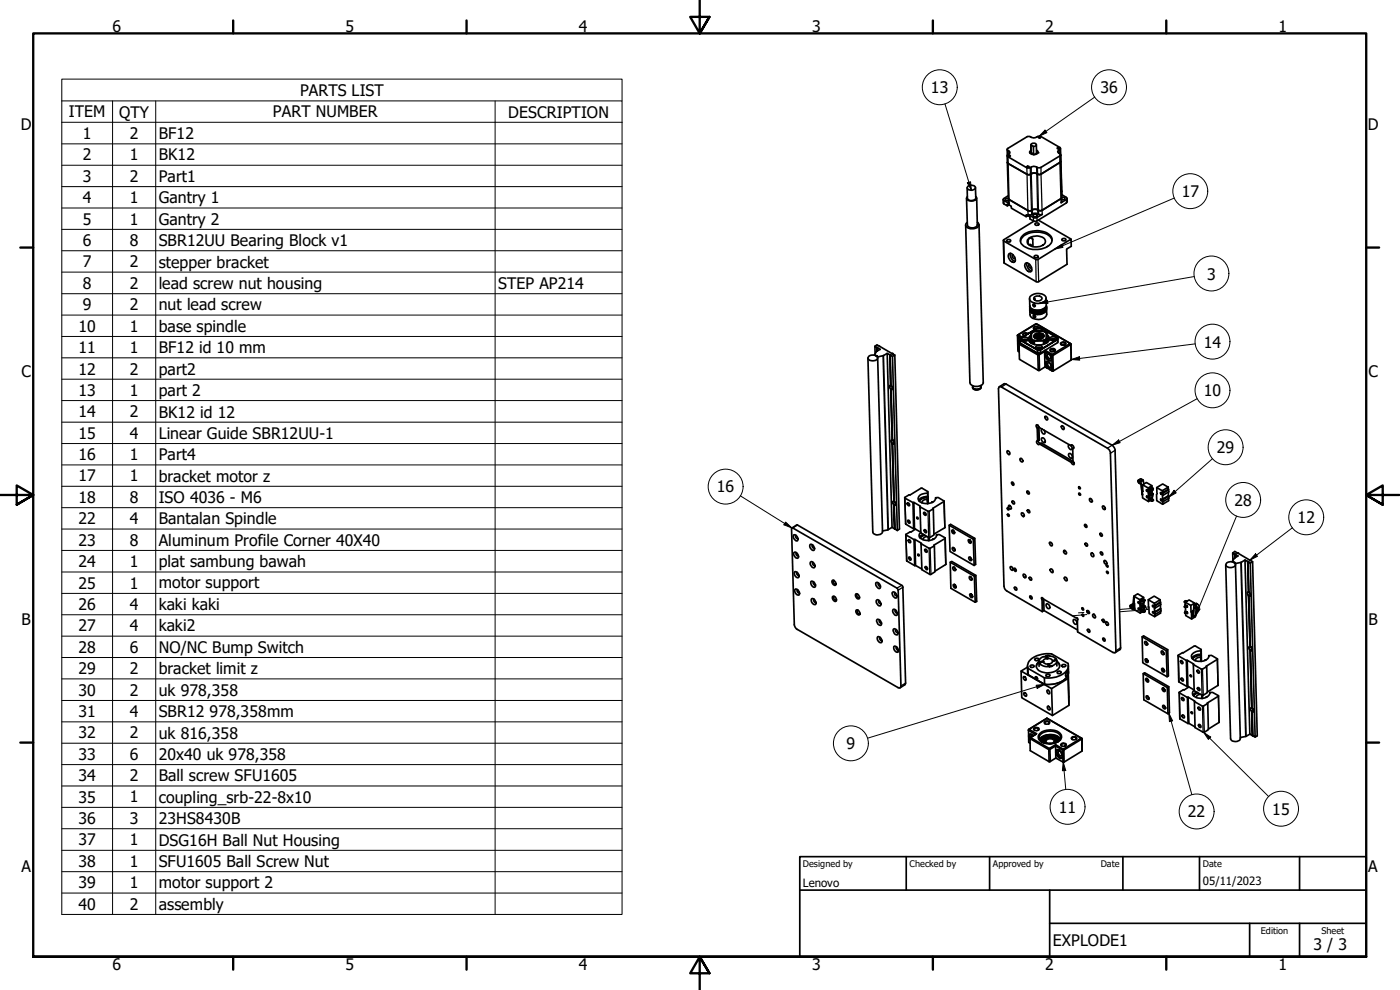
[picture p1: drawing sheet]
<svg xmlns="http://www.w3.org/2000/svg" width="420mm" height="297mm" viewBox="0 0 420 297" stroke-linecap="round" stroke-linejoin="round" font-family="sans-serif">
<defs><g id="words">
<g font-size="4.8">
<text x="33.7" y="9.6">6</text>
<text x="103.7" y="9.6">5</text>
<text x="173.7" y="9.6">4</text>
<text x="243.7" y="9.6">3</text>
<text x="313.7" y="9.6">2</text>
<text x="383.7" y="9.6">1</text>
<text x="90" y="28.8">PARTS LIST</text>
<text x="279.4" y="27.9">13</text>
<text x="330.3" y="27.9">36</text>
<text x="20.7" y="35.2">ITEM</text>
<text x="35.8" y="35.3">QTY</text>
<text x="81.9" y="35.2">PART NUMBER</text>
<text x="152.5" y="35.3">DESCRIPTION</text>
<text x="6.2" y="38.9">D</text>
<text x="24.9" y="41.7">1</text>
<text x="38.9" y="41.7">2</text>
<text x="47.6" y="41.7">BF12</text>
<text x="410.5" y="38.9">D</text>
<text x="24.9" y="48.1">2</text>
<text x="38.9" y="48.1">1</text>
<text x="47.6" y="48.1">BK12</text>
<text x="24.9" y="54.5">3</text>
<text x="38.9" y="54.5">2</text>
<text x="47.6" y="54.5">Part1</text>
<text x="354.6" y="59.1">17</text>
<text x="24.9" y="60.9">4</text>
<text x="38.9" y="60.9">1</text>
<text x="47.6" y="60.9">Gantry 1</text>
<text x="24.9" y="67.4">5</text>
<text x="38.9" y="67.4">1</text>
<text x="47.6" y="67.4">Gantry 2</text>
<text x="24.9" y="73.8">6</text>
<text x="38.9" y="73.8">8</text>
<text x="47.6" y="73.9">SBR12UU Bearing Block v1</text>
<text x="24.9" y="80.2">7</text>
<text x="38.9" y="80.2">2</text>
<text x="47.6" y="80.3">stepper bracket</text>
<text x="362.3" y="83.9">3</text>
<text x="24.9" y="86.7">8</text>
<text x="38.9" y="86.7">2</text>
<text x="47.6" y="86.7">lead screw nut housing</text>
<text x="149.5" y="86.7">STEP AP214</text>
<text x="24.9" y="93.1">9</text>
<text x="38.9" y="93.1">2</text>
<text x="47.6" y="93.1">nut lead screw</text>
<text x="23.6" y="99.5">10</text>
<text x="38.9" y="99.5">1</text>
<text x="47.6" y="99.6">base spindle</text>
<text x="23.6" y="105.9">11</text>
<text x="38.9" y="105.9">1</text>
<text x="47.6" y="106">BF12 id 10 mm</text>
<text x="361.3" y="104.3">14</text>
<text x="6.4" y="113.1">C</text>
<text x="23.6" y="112.4">12</text>
<text x="38.9" y="112.4">2</text>
<text x="47.6" y="112.4">part2</text>
<text x="410.7" y="113.1">C</text>
<text x="23.6" y="118.8">13</text>
<text x="38.9" y="118.7">1</text>
<text x="47.6" y="118.8">part 2</text>
<text x="361.3" y="118.9">10</text>
<text x="23.6" y="125.2">14</text>
<text x="38.9" y="125.2">2</text>
<text x="47.6" y="125.3">BK12 id 12</text>
<text x="23.6" y="131.6">15</text>
<text x="38.9" y="131.6">4</text>
<text x="47.6" y="131.7">Linear Guide SBR12UU-1</text>
<text x="365.2" y="135.9">29</text>
<text x="23.6" y="138">16</text>
<text x="38.9" y="138">1</text>
<text x="47.6" y="138">Part4</text>
<text x="23.6" y="144.4">17</text>
<text x="38.9" y="144.4">1</text>
<text x="47.6" y="144.5">bracket motor z</text>
<text x="215.1" y="147.8">16</text>
<text x="23.6" y="150.9">18</text>
<text x="38.9" y="150.9">8</text>
<text x="47.6" y="150.9">ISO 4036 - M6</text>
<text x="370.5" y="151.8">28</text>
<text x="23.6" y="157.3">22</text>
<text x="38.9" y="157.3">4</text>
<text x="47.6" y="157.3">Bantalan Spindle</text>
<text x="389.4" y="157">12</text>
<text x="23.6" y="163.8">23</text>
<text x="38.9" y="163.8">8</text>
<text x="47.6" y="163.8">Aluminum Profile Corner 40X40</text>
<text x="23.6" y="170.2">24</text>
<text x="38.9" y="170.2">1</text>
<text x="47.6" y="170.2">plat sambung bawah</text>
<text x="23.6" y="176.6">25</text>
<text x="38.9" y="176.6">1</text>
<text x="47.6" y="176.5">motor support</text>
<text x="23.6" y="183">26</text>
<text x="38.9" y="183">4</text>
<text x="47.6" y="183.1">kaki kaki</text>
<text x="6.4" y="187.4">B</text>
<text x="23.6" y="189.5">27</text>
<text x="38.9" y="189.4">4</text>
<text x="47.6" y="189.5">kaki2</text>
<text x="410.7" y="187.4">B</text>
<text x="23.6" y="195.9">28</text>
<text x="38.9" y="195.9">6</text>
<text x="47.6" y="195.9">NO/NC Bump Switch</text>
<text x="23.6" y="202.3">29</text>
<text x="38.9" y="202.3">2</text>
<text x="47.6" y="202.4">bracket limit z</text>
<text x="23.6" y="208.7">30</text>
<text x="38.9" y="208.7">2</text>
<text x="47.6" y="208.8">uk 978,358</text>
<text x="23.6" y="215.1">31</text>
<text x="38.9" y="215.1">4</text>
<text x="47.6" y="215.1">SBR12</text>
<text x="62.9" y="215.1">978,358mm</text>
<text x="23.6" y="221.5">32</text>
<text x="38.9" y="221.5">2</text>
<text x="47.6" y="221.6">uk 816,358</text>
<text x="38.9" y="228">6</text>
<text x="254.1" y="224.8">9</text>
<text x="23.6" y="228">33</text>
<text x="47.6" y="228">20x40 uk 978,358</text>
<text x="23.6" y="234.4">34</text>
<text x="38.9" y="234.4">2</text>
<text x="47.6" y="234.4">Ball screw SFU1605</text>
<text x="23.6" y="240.8">35</text>
<text x="38.9" y="240.8">1</text>
<text x="47.6" y="240.8">coupling_srb-22-8x10</text>
<text x="317.8" y="243.8">11</text>
<text x="356.5" y="245.2">22</text>
<text x="381.8" y="244.5">15</text>
<text x="23.6" y="247.3">36</text>
<text x="38.9" y="247.3">3</text>
<text x="47.6" y="247.3">23HS8430B</text>
<text x="23.6" y="253.7">37</text>
<text x="38.9" y="253.7">1</text>
<text x="47.6" y="253.7">DSG16H Ball Nut Housing</text>
<text x="6.4" y="261.7">A</text>
<text x="23.6" y="260.1">38</text>
<text x="38.9" y="260.1">1</text>
<text x="47.6" y="260.1">SFU1605 Ball Screw Nut</text>
<text x="410.7" y="261.7">A</text>
<text x="23.6" y="266.5">39</text>
<text x="38.9" y="266.5">1</text>
<text x="47.6" y="266.5">motor support 2</text>
<text x="23.6" y="273">40</text>
<text x="38.9" y="273">2</text>
<text x="47.6" y="273">assembly</text>
<text x="316" y="283.8">EXPLODE1</text>
<text x="394.2" y="285">3 / 3</text>
<text x="33.7" y="290.9">6</text>
<text x="103.7" y="290.9">5</text>
<text x="173.7" y="290.9">4</text>
<text x="243.7" y="290.9">3</text>
<text x="313.7" y="290.9">2</text>
<text x="383.7" y="290.9">1</text>
</g>
<g font-size="3.4">
<text x="241" y="266">Lenovo</text>
<text x="361" y="265.5">05/11/2023</text>
</g>
<g font-size="2.7">
<text x="241" y="260.1">Designed by</text>
<text x="273" y="260.1">Checked by</text>
<text x="298" y="260.1">Approved by</text>
<text x="330.3" y="260">Date</text>
<text x="361" y="260">Date</text>
<text x="378.4" y="280.1">Edition</text>
<text x="396.6" y="280.1">Sheet</text>
</g>
</g></defs>
<!-- layer: Tweak Trail (ISO) -->
<path d="M325.3 183.8l-1.6 .1M326.2 184.4l-4.4 .4M340.7 182.5l-4.7 .4M341.6 183.1l-5.6 .5M343.4 182.2l1.2 .7-1.4 .1M344.9 182.1l-1.5 .1" fill="none" stroke="#000" stroke-width=".3"/>
<!-- layer: Visible (ISO) -->
<g fill="none" stroke="#000" stroke-width=".51">
<path d="M290.5 55.9a1.34 1.34 0 0 1 2.2 .6 1.45 1.45 0 0 1-2.4-.3zM292.7 56.3l.2 3.1a1.47 1.47 0 0 1-2.6 .1v-3.1M292.8 58.9l.3 .4a1.57 1.57 0 0 1-2.4 .9l-.6-.8 .2-.4M293.1 59.4l.2 8a1.66 1.66 0 0 1-1.5 1 1.66 1.66 0 0 1-1.5-.9l-.2-8M302.3 46.7v2.1M302.3 44.8v1.8M302.3 44.6l5.9-3.5a1.9 1.9 0 0 1 1.8 .2h.6a1.85 1.85 0 0 1 1.8-.4l5.9 3.6-.9 1 .8 .8-.1 .5-5.7 3.4a1.86 1.86 0 0 1-1.8-.2h-.6a2 2 0 0 1-1.8 .3l-5.7-3.3-.2-.5a.73 .73 0 0 0 .8-.7 .73 .73 0 0 0-.8-.7zM302.3 48.8l.3 10.8M302.6 58.7l-1.5 1.2 1.8 1.2-.3-.3v-1.2M302.6 59.5h-.7l-.2 .3 .2 .4h.7M308.3 49.9l.6 .1a.29 .29 0 0 1-.4 .2 .29 .29 0 0 1-.2-.3zM309.4 43.5a.95 .95 0 0 1 1.6-.1l-.4 .5h-.5"/>
<path d="M309.4 43.5l.7 .4 .1 2.4M309.4 43.5v2.4l.8 .4M309.4 45.1a.68 .68 0 0 0-.3 .8 .68 .68 0 0 0 .8 .4 1.01 1.01 0 0 0 1.1 0 1.01 1.01 0 0 0 .5-.9l-.4-.3M309.4 45.3l-.3 .6M311 43.4l.1 2.4-.2 .4-.7 .1M311.1 45.3l.4 .5M317.3 44.4l.6-.1v.2l-.3 .2zM318.3 44.6l.3 12.8M318.3 46.5l.3 12.8M318.3 48.4l-5.9 3.8-.6 .2a2.48 2.48 0 0 0-2.9 0l-.7-.1-5.9-3.5M318.3 46.5v.2M318.6 57.4v.2"/>
<path d="M318.6 59.3l-5.9 3.8-.9 .1a2.23 2.23 0 0 0-2.6 .1l-.7-.1-5.9-3.6M318.6 57.4v1.4M318.6 58.4l1.4 .8 .2 .4-1.7 1.2 .1-.2v-1.3M318.6 59.2h.7l.3 .3-.3 .4h-.7M320.2 59.5l.1 1-.3 .4-9.2 5.5-1.7-.7v-.6l-1.1-.7v.6l-4.5-2.5v-.7l-1.2-.6v.6l-1-.6-.2-.2v-1.1M293.3 66.7a.94 .94 0 0 1 .5 1 .94 .94 0 0 1-.9 .7 2.14 2.14 0 0 1-3.1-1l.5-.7M293.8 67.4l1.3 47.3a2.3 2.3 0 0 1-3.3 1l-.5-.4-.2-.5-1.3-47.3M302.1 72.1a.61 .61 0 0 1 .7-.3 .61 .61 0 0 1 .5 .6 .63 .63 0 0 1-.7 .2 .63 .63 0 0 1-.5-.5zM302.8 76.1a1.72 1.72 0 0 1 1.9 2.2 1 1 0 0 1-1 .3 1 1 0 0 1-.7-.8l-.4-1zM302.8 61.5l-.5 .3M303.2 76a2.11 2.11 0 0 0 1.5 2.4M304 76.5a.56 .56 0 0 0-.1 .7 .56 .56 0 0 0 .7 .3"/>
<path d="M306.8 70.8a6.4 6.4 0 0 1 8.7 .2 2.07 2.07 0 0 1-1.2 3 6.4 6.4 0 0 1-7.8-.9l-.2-1.2zM307.8 79a1.72 1.72 0 0 1 1.8 2.2 1 1 0 0 1-1 .3 1 1 0 0 1-.7-.8l-.4-1zM308.2 78.9a2.11 2.11 0 0 0 1.4 2.4M308.5 64.8l-.5 .2M308.5 73.2a1.41 1.41 0 0 1 .9-1.9l.4 .1 .1 .4 .1 2.2M308.5 64.4a1.93 1.93 0 0 0 1.9-.4l1.7 .4 .7-.1-2 1.1h-.5zM308.9 73.5l.5-.1 .4 .5M308.9 71.4a3.8 3.8 0 0 1 4.7 .4l.1 .3a1.84 1.84 0 0 1-2.1 1.9 2.71 2.71 0 0 1-3.3-1.4l.1-.6zM309 79.4a.56 .56 0 0 0-.2 .7 .56 .56 0 0 0 .8 .2M310.1 64.4a.66 .66 0 0 1 .7-.1 .66 .66 0 0 1 .5 .5 .76 .76 0 0 1-1.3-.2zM310.3 66.3l-9.1 5.6v.3l9.6 5.6 .5 .1 10.1-6.2 .1 2.2-1.4 .8 .1 4.6-8.5 5.2h-.7l-9.7-5.6-.2-6.8M310.4 76.9a.61 .61 0 0 1 .7-.3 .61 .61 0 0 1 .4 .5 .63 .63 0 0 1-.6 .3 .63 .63 0 0 1-.5-.5z"/>
<path d="M310.6 67.1a.65 .65 0 0 1 .7-.2 .65 .65 0 0 1 .5 .5 .61 .61 0 0 1-.7 .3 .61 .61 0 0 1-.5-.6zM311.6 66l9.8 5.7M315.7 72.1a4 4 0 0 0-4.4-2.5 4.7 4.7 0 0 0-5 2.8M318.7 71.7a.63 .63 0 0 1 .7-.2 .63 .63 0 0 1 .4 .6 .63 .63 0 0 1-.6 .2 .63 .63 0 0 1-.5-.6zM309 89.6l.1 2.1a2.28 2.28 0 0 0 2.9 1.3l1.2-.4 .7-.6M309.1 92.3a1.92 1.92 0 0 0 2.5 2 2.35 2.35 0 0 0 2.5-1.7M309.1 92.6a2.81 2.81 0 0 0 4.1 .9l.6-.5 .3-.7v.3M309.2 88.9a3.4 3.4 0 0 1 4.7 .2 1.58 1.58 0 0 1-1.7 1.9 2.9 2.9 0 0 1-3.2-1.3zM309.6 100l-.2 1.8v-1.7M309.6 100l-.2 .1M310 99.7l-.6 .4M310.3 89.8l.3-.2v.5"/>
<path d="M310.3 89.3a1.54 1.54 0 0 1 2.4 .2 1.36 1.36 0 0 1-1.2 .8 1.36 1.36 0 0 1-1.2-.8zM311 98.8a1.06 1.06 0 0 1 1.8 .5l-1.1-.1-.7 .3-.2-.4zM311.5 98.3l-5.3 3.3 5.3-3.3h.7M311.5 99.4h.6M311.6 98.3a.71 .71 0 0 0-.7-.2 .71 .71 0 0 0-.6 .6l.2 .1M311.8 98.3a.9 .9 0 0 0-.9-.4 .9 .9 0 0 0-.8 .6l.5 .4 .4-.2M312.2 98.3l5.2 3M312.2 98.3l5.2 3.1M313.5 99.6l.6 .4M313.9 89.5l.1 2.3a2.34 2.34 0 0 1-2.9 1.7 1.69 1.69 0 0 1-2-1.6 2.82 2.82 0 0 0 4.1 .8l.7-.7M314 99.9l-.9-.5-2.6 .1-.9 .5M314 99.9l.1 1.7v-1.6"/>
<path d="M314 99.9l.1 .1M314.1 91.9a2.35 2.35 0 0 1-3 2l-1.6-.6-.4-.7M314.1 91.9a2.86 2.86 0 0 1-4 1.5l-.8-.5-.2-.7M314.1 92.7a2.81 2.81 0 0 1-3.7 1.6l-.9-.5-.4-.8M314.1 92.7v1.6a2.91 2.91 0 0 1-4.5 .9l-.4-.5-.1-1.6M314.1 100l.1 2.8-.1-1.2-.9 .7M262.6 103.9l.6-.4 5.3 3 1.4 52.2-.6 .5M262.6 106.6l.7 .5zM263.3 105.3v-1v1v-1l-.7-.4v2.3M263.3 104.3l.9 .5-1.1 .6-.7 1.1a1.22 1.22 0 0 0-1.8 1.2 1.72 1.72 0 0 0 2.8-.4l-.1-.2M263.4 107.4l1.5 52.2a1.66 1.66 0 0 1-3 0l-1.4-52.2M266.3 106a4.7 4.7 0 0 1-3 1.1"/>
<path d="M267.1 106.5l.7 .4 1.5 52.3-.7-.5M267.1 106.5l.2 9.2M267.1 115.7h.2M267.1 106.5l.3 9.2M267.3 116.8h.1M267.3 116.8l.5 15.2M267.3 115.7h.1M267.4 115.7l-.3-9.2-.8-.5 1.4 52.2 .9 .5M267.4 115.7l.4 .4v.7M267.5 116.7l.3 15.4M267.7 116l.1 .1M268.5 106.5l-.7 .4"/>
<path d="M291.9 116.1a1.42 1.42 0 0 0 2.5 0 1.43 1.43 0 0 1-2.5 .3zM292.4 116.6l.5 .2 1-.2M294.4 115.7a1.32 1.32 0 0 1-.8 1.3 1.32 1.32 0 0 1-1.5-.3l-.2-1M299.9 116.1l1.4-.9h.6l31.9 18.4 .7 .9 1.8 59.9-.1 .4-1.6 1M305.4 100.6l.1 4.8 .4 .2M305.4 100.6l5.6-3.5 10.4 6.1-.2-.2 .2 .4-5.4 3.3-.2-.4-.1 .4M305.4 100.6l.2-.2-.2 .4 .7 .3M305.8 103l.1 4.8 5.7 3.3M305.8 103l.2-.1-.2 .3 5.7 3.3 .2-.3 .1 .3 1.7-1 .1 4.6M305.9 104.1v.4M305.9 101.1l-.1 .5 .4 1.2M305.9 103.8l-.3 .6 .3 1"/>
<path d="M306.2 101.6v.5M306.2 102.8l-.2 .1 5.7 3.3 .3-.2M306.2 103l5.3 3-.1-.9h.8M306.2 102.1v.9v-.2M306.2 102.8l-.4 .2M306.2 101.9v.9M306.3 102l5.1 3.1zM306.3 101.5v.5M306.4 101.5l-.1 .1M306.6 101.3a.72 .72 0 0 0-1 0 .72 .72 0 0 0 0 1l.3 .6M306.6 101.5a1.16 1.16 0 0 1 1.9 .3 1.1 1.1 0 0 1-1 .6 1.1 1.1 0 0 1-.9-.8zM306.8 101.2l-1.2-.8 5.4-3.3 10.2 5.9-5.4 3.3-2.2-1.2"/>
<path d="M308.1 102.2l-.8-.2-.3 .3M308.4 100.3a.66 .66 0 0 0-.8-.3 .66 .66 0 0 0-.5 .6l.2 .2M308.4 102l-1-.2-.7 .3M308.5 100.2a.94 .94 0 0 0-1.5 .2l.5 .4 .3-.2M309.4 100.8a1.27 1.27 0 0 0-.6 1.3 1.27 1.27 0 0 0 1 1M309.4 102.3l-.2 .4M309.4 102l-.3 .6M309.4 101.8l-.5 .5M309.4 101.8l1 .5 .1 1.1M309.4 101.8v1.1M309.6 101.6l.9 .6M309.8 102.2a.43 .43 0 0 1 .4 .3 .43 .43 0 0 1-.3 .5l-.3-.5v-.4l.2 .1-.1 .1a.37 .37 0 0 0 .1 .4 .37 .37 0 0 0 .5 0"/>
<path d="M310.4 100.4a1.8 1.8 0 0 1 2.9 .4 1.78 1.78 0 0 1-3 .1zM310.4 101.1a1.64 1.64 0 0 1 2.7-.1 1.62 1.62 0 0 0-2.6 .1 1.77 1.77 0 0 1 2.6 0M310.5 102.2l-.1 .1h2.8M310.5 101.3a1.95 1.95 0 0 1 2.5 0 1.96 1.96 0 0 0-2.4 0M310.5 101.2a1.84 1.84 0 0 1 2.6 0M310.7 101.4a1.99 1.99 0 0 1 2.2 0M310.8 101.5a2.16 2.16 0 0 1 2 0 .75 .75 0 0 0 .4-.7 .75 .75 0 0 0-.3-.7 .69 .69 0 0 1 0 1.2l.2-.2a1.29 1.29 0 0 0-2-.9 .69 .69 0 0 0-.7 .5 .69 .69 0 0 0 .4 .8M310.9 103.9a1.19 1.19 0 0 1 1.9 .4 1.24 1.24 0 0 1-2 0zM311.1 100.2a1.63 1.63 0 0 1 2.1 .7M311.1 101.6h1.4zM311.3 104.7l.5-.3 .6 .3M311.3 101.6h.9"/>
<path d="M311.4 103.5h.8M311.5 105l.7 .1M311.5 106h.7zM311.6 111.1h.4zM312.2 105l5.2-3.2-5.2 3.3M312.5 101.5l-.9-.1-.6 .2M312.7 104.4l-1-.2-.7 .3M312.7 101.5l-.9-.2-.9 .2M312.9 101.3a2.05 2.05 0 0 0-2.3 .1M312.9 101.3l-.1 .1M313.1 101.1a1.84 1.84 0 0 0-2.6 .1M313.1 102.1l.1 .2"/>
<path d="M313.1 102.1l-2.6 .1M313.2 101a1.53 1.53 0 0 0-1.4-.8 1.53 1.53 0 0 0-1.3 .9M313.2 102.3v1M313.5 102.4l.3-.2a.31 .31 0 0 1 .1 .4 .31 .31 0 0 1-.5 .1zM313.5 105.2v.3l.7 .3M313.6 110.1l-1.6 1-.2-4.6h-.3l.1 4.6M313.6 110.1l.7 .4M313.8 108.7a1.04 1.04 0 0 1 1.6 .8 .75 .75 0 0 1 .3 .8 .75 .75 0 0 1-.7 .6 1.94 1.94 0 0 1-1.2-2.2zM314 101.6l-.9 .5M314.1 105.8a1.71 1.71 0 0 0 1.4 2.3M314.1 108.4a1.71 1.71 0 0 0 1.4 2.3M314.2 105.8h-.3a1.56 1.56 0 0 0 1.5 2.4l.1-1-.5-.9"/>
<path d="M314.2 105.8l.4 .1 .4 .4M314.2 100.4a1.43 1.43 0 0 1 .7 1.4 1.43 1.43 0 0 1-1.1 1.2 3.9 3.9 0 0 1-5.1-1l.2-.9 .5-.6M314.2 100.6a1.28 1.28 0 0 1 .6 1.3 1.28 1.28 0 0 1-.9 1.1M314.2 102.2l.3 .3M314.2 101.8l.4 .6M314.2 101.6l.5 .6M315 106.3l.7 .4M315.1 110.9l.7 .4M315.2 106.5l-.6-.3a.8 .8 0 0 0-.2 1 .8 .8 0 0 0 1 .3l-.1-.7M315.2 104.9a.95 .95 0 0 1 1.5 .2 .84 .84 0 0 1-.8 .5 .84 .84 0 0 1-.7-.7zM315.2 101.3a1.19 1.19 0 0 1 1.9 .3 1.24 1.24 0 0 1-2 .1zM315.3 109.1l-.7-.3a.91 .91 0 0 0 0 .9 .91 .91 0 0 0 .8 .5v-.8"/>
<path d="M315.3 106.7l.2 .5M315.3 109.3l.2 .5M315.5 102.1l.5-.3 .6 .3M315.5 109.7v.1M315.7 106.7h.3l.1 4.6 5.4-3.3-.1-4.8 .1 4.8M315.7 106.7l.1 4.6M315.8 111.3h.3zM316.4 105.4l.1-.1a.64 .64 0 0 0-.6-.6 .64 .64 0 0 0-.6 .6l.1 .2M316.5 105.3h-.5l-.4 .2M316.9 101.8l-1-.2-.7 .3M317.4 101.4v1.4l-5.2 3.2v-.9M317.4 101.4v.4"/>
<path d="M317.4 101.6v1.2M318.3 102.9a.84 .84 0 0 1 .9-.3 .84 .84 0 0 1 .6 .7 .88 .88 0 0 1-1.5-.4zM318.6 103.5l-.1-.1a.64 .64 0 0 1 .6-.6 .64 .64 0 0 1 .6 .6l-.1 .1M319.7 103.4l-.5-.1-.4 .3M267.6 132.1h.2M267.8 132v.1M267.8 133.2h.1M267.8 132.1h.1M267.8 133.1l.6 17.3M267.8 132.1l.4 .4 .1 .6M267.9 133.1h.1M268 133.1l-.2 .2"/>
<path d="M268 133.1h.1M268.2 132.3v.2M302.3 135.3a.6 .6 0 0 1 .7 .3 .6 .6 0 0 1-.2 .8l-.5-.5zM306.2 137.5a.64 .64 0 0 1 .6 .4 .64 .64 0 0 1-.1 .7l-.5-.4zM311.3 128.4l-.3-.5 .1-.5 .4 .2 .3 .6 9.6 5.5 .3-.2M311.3 128.4l.5-.3 .1 3.9-.5 .3zM311.4 132.3h-.1a.6 .6 0 0 0-.1 .7 .6 .6 0 0 0 .8 .2M311.5 127.6l.3 .5M311.6 132.2l.1 .4 .4 .5M312 133.2l.5-.3 9.5 5.5-.5 .3zM312.7 131.4a.96 .96 0 0 1 .8 1.4 .99 .99 0 0 1-.8-1.4zM312.8 128.7a.84 .84 0 0 0-.1 1 .84 .84 0 0 0 .9 .4l-.3-1.1"/>
<path d="M313.7 124.9a.67 .67 0 0 1 .6 .4 .67 .67 0 0 1-.1 .7l-.5-.4zM318.6 127.7a.67 .67 0 0 1 .7 .4 .67 .67 0 0 1-.1 .8l-.6-.5zM320.7 136.2a.83 .83 0 0 1 1 .3 .83 .83 0 0 1-.1 1 1.09 1.09 0 0 1-.9-1.3zM320.9 133.4a.83 .83 0 0 0-.1 1 .83 .83 0 0 0 .9 .4v-.6l-.3-.5M321.4 133.7a.59 .59 0 0 1 .8 0 .59 .59 0 0 1 0 .8l-.3 .1M321.5 138.7l.7 .7 .2-.4-.4-.6 .4 .6M322.3 134.4l-.4 .2 .1 3.8M237.6 158.5l.3-.1 31.3 18.1 .4 .4 .8 28.9-.3 .6-.6-.1-30.5-17.6-.4-.5-.2-.6zM237.7 158.4l1.6-.9 31.6 18.4 .9 29.1-.3 .5-1.4 .9M267.7 158.2a5.2 5.2 0 0 1-2.8 1.1M268.1 150.4h.2M268.3 151.6l.2 7.1z"/>
<path d="M268.3 150.4h.1M268.4 150.4l.3 .5 .1 .6M268.4 151.4l-.1 .2M268.5 151.4l.1 7.3M268.7 150.7v.2M271.5 149.3l.3 7.9 4.6 2.5M272.3 150.9a.5 .5 0 0 1 .6 .2 .5 .5 0 0 1-.1 .7l-.5-.5zM272.4 156.1a.56 .56 0 0 1 .6 .3 .56 .56 0 0 1 0 .6l-.6-.5zM274.3 150.7l-.3 .1M274.8 158.7l-3 1.7 2.5 1.5 .2 7.8M275.1 155.2l.4 .1v.5zM276.1 152.1l2.5 1.4 1.5-.9 .2 7.9-1.2 .8h-.4l-2.3-1.4z"/>
<path d="M276.1 152.1l.1-.2-1.9-1.2 .1 7.9M276.4 159.8a1.14 1.14 0 0 0-.5 1.2 1.14 1.14 0 0 0 1 .8 3.1 3.1 0 0 0 4.2-1.1v-.2M277.3 153.7a.53 .53 0 0 1 .5 .3 .53 .53 0 0 1-.1 .6l-.4-.2zM277.4 159a.56 .56 0 0 1 .6 .2 .56 .56 0 0 1-.1 .7l-.5-.5zM278.3 149.8l-1.1 .2-.5 .9M278.4 147.9a2.54 2.54 0 0 0-2.9 1.8 2.84 2.84 0 0 0 4 1.2l1-.7 .3-.9M278.4 149v2.1zM278.4 149l-1.9 .3-.8 .8M278.4 149.1a2.63 2.63 0 0 0-2.6 1.2M278.4 149.3l-1.7 .4-.8 .7M278.4 147.5v3.6M278.6 151.1l-.2-3.6-1.7-1h-.3l-4.9 2.8 2.5 1.5 .2 7.9"/>
<path d="M279.7 150.6v.2M280 150.6l-.3 .1M280.8 149.6v-.3h.8l1.7 1.1-3.3 2.1 .1 .1M283.3 150.4l.3 7.8-3.3 2.1M284.9 157.6l7.2 4.2 .4-.3 .3 7.8-.4 .4-7.3-4.2-.2-7.9 .4-.3 7.2 4.2M286.1 159.1l.4 .7-.6-.7a.56 .56 0 0 0-.1 .7 .56 .56 0 0 0 .6 .2l.1-.2M302.4 154.3a.36 .36 0 0 1 .4 .2 .36 .36 0 0 1-.1 .4zM302.8 151.6a.67 .67 0 0 1 .6 .4 .67 .67 0 0 1-.1 .8l-.5-.4zM303.7 144.6a.51 .51 0 0 1 .5 .4 .51 .51 0 0 1-.2 .6l-.4-.5zM303.7 150.4a.54 .54 0 0 1 .7 .2 .54 .54 0 0 1-.1 .6l-.5-.3zM306.6 153.9a.6 .6 0 0 1 .7 .3 .6 .6 0 0 1-.2 .8l-.5-.5zM308.2 147.4a.51 .51 0 0 1 .6 .2 .51 .51 0 0 1-.1 .7l-.3-.2z"/>
<path d="M308.4 153a.53 .53 0 0 1 .6 .2 .53 .53 0 0 1-.1 .6l-.5-.2zM323.8 147.9l.5 .6a.37 .37 0 0 1-.5-.1 .37 .37 0 0 1 0-.5zM325.5 157.4a.53 .53 0 0 1 .6 .2 .53 .53 0 0 1 0 .6l-.5-.2zM327 149.7a.62 .62 0 0 1 .7 .2 .62 .62 0 0 1-.1 .8l-.5-.4zM330.2 159.9a.51 .51 0 0 1 .5 .4 .51 .51 0 0 1-.2 .6l-.3-.3zM331 151.8a.64 .64 0 0 1 .6 .4 .64 .64 0 0 1-.1 .7l-.5-.4zM341.6 144.2h.2M341.6 144.1l.9-.4 .4 .4M341.8 144.2l-.2 .1v.3l.9 .6 .3 3.2M341.9 144.6h.1M342.1 144.3l-.3-.2a.54 .54 0 0 0-.3 .7 .54 .54 0 0 0 .7 .3M342.4 144.5l.4 3.9"/>
<path d="M342.7 143.9l.4 .2-.7 .4-.6-.3M342.8 143.9l.2 .2-.6 .3-.6-.2M342.8 148.4h.1M342.8 147.4l.1 2 1.8 1.1 .5-.3M342.9 145.5l1.7 .9 1.1-.7 .1 .7M343.1 144.1l.2 1.2M344 147.1a.3 .3 0 0 1 .4 0 .3 .3 0 0 1 0 .4zM344 148.9a.26 .26 0 0 1 .4 .1 .26 .26 0 0 1-.1 .3zM344.6 146.4v.7M344.6 147.1l.1 .1M344.7 147.8v1.2M344.8 149.7l-.1 .8"/>
<path d="M344.9 146.7l.5 .4zM344.9 146.7l.5-.3 .6 .3M344.9 148.1l.6 .5zM344.9 148.1l.6-.3 .6 .3M345 146.8l-.4 .3M345 149.9l.5-.3 .6 .3M345.2 146.9l-.5 .3v.6l1.1-.7M345.3 146.8h.5M345.4 148.3h.4M345.4 148.5l-.7 .5M345.4 147h.3l-.3 .1M345.4 150h.4h-.4l.1-.2 .3 .2"/>
<path d="M345.4 150h.1M345.5 148.4h.3l-.3 .2M345.6 150.2l.2 .2zM345.6 150.2l-.6-.3 .6 .5M345.6 146.7l-.2 .1M345.6 148.6l-.9 .4M345.7 145.7l-1.7-.9-1.1 .7 .1 1.9M345.8 147.2v.8M345.8 148.2v.1M345.8 148.3h-.1M345.8 146.4h-.2M345.8 146.4v.1"/>
<path d="M345.8 149.1v.6M345.9 148.5v.5l-1.1 .7-.1-.6M346 146.7v.2zM346 146.8l-.3 .2M346 146.9l-.3 .2M346.1 148.1v.3zM346.1 149.9v.3zM346.1 148.3l-.3 .1M346.1 148.4l-.3 .2M346.1 150l-.3 .2M346.1 150.2l-.3 .2M347.1 148.3l.1 1.9 1.7 1.1 1.8-1.1v-.7"/>
<path d="M347.2 146.3l1.6 .9M348.2 147.8a.28 .28 0 0 1 .4 .2 .28 .28 0 0 1-.1 .3zM348.3 149.7a.27 .27 0 0 1 .4 .2 .27 .27 0 0 1-.2 .3zM348.8 147.2l1.8-1v.6l-1.7 1.1zM348.9 147.9v.2l1.8-1.2 .1 .7-1.9 1.1v1.1l1.7-1.1 .2 .1M348.9 149.8l.1 .2 1.8-1.2v.7l-1.9 1.1v.7M348.9 148.1l.1 .5M349 150l.1 .5M350.6 146.2l-1.7-1-1.7 1.1v1.9M350.6 147.6v1.1M350.6 146.8l.1 .1M238.3 160.5a1.22 1.22 0 0 1 1 1.8 1.28 1.28 0 0 1-1-1.8z"/>
<path d="M238.4 165.7a1.16 1.16 0 0 1 1 1.8 1.24 1.24 0 0 1-1-1.8zM238.5 171.6a1.14 1.14 0 0 1 1.1 .5 1.14 1.14 0 0 1-.1 1.2 1.28 1.28 0 0 1-1-1.7zM238.7 176.8a1.19 1.19 0 0 1 1 1.7 1.21 1.21 0 0 1-1-1.7zM239 160.6a.53 .53 0 0 0-.1 .7 .53 .53 0 0 0 .6 .2M239.1 165.9a.5 .5 0 0 0-.1 .6 .5 .5 0 0 0 .6 .2M239.3 171.8a.5 .5 0 0 0-.1 .6 .5 .5 0 0 0 .6 .2M239.4 177a.54 .54 0 0 0-.1 .6 .54 .54 0 0 0 .6 .2M243.1 163.4a1.16 1.16 0 0 1 1.1 .5 1.16 1.16 0 0 1 0 1.2 1.32 1.32 0 0 1-1.1-1.7zM243.3 168.6a1.16 1.16 0 0 1 1 1.8 1.24 1.24 0 0 1-1-1.8zM243.3 174.5a1.06 1.06 0 0 1 1.2 .5 1.06 1.06 0 0 1 0 1.2 1.38 1.38 0 0 1-1.2-1.7zM243.6 179.6a1.19 1.19 0 0 1 1.1 1.8 1.21 1.21 0 0 1-1.1-1.8zM243.9 163.5a.53 .53 0 0 0-.1 .6 .53 .53 0 0 0 .6 .3"/>
<path d="M244 168.8a.5 .5 0 0 0 0 .6 .5 .5 0 0 0 .5 .2M244.2 174.6a.53 .53 0 0 0 0 .6 .53 .53 0 0 0 .5 .2M244.3 179.8a.54 .54 0 0 0 0 .7 .54 .54 0 0 0 .6 .2M249.9 179a.89 .89 0 0 1 1 .4 .89 .89 0 0 1-.1 1.1 1.14 1.14 0 0 1-.9-1.5zM249.9 174.1a.94 .94 0 0 1 .8 .5 .94 .94 0 0 1-.1 1 1.02 1.02 0 0 1-.7-1.5zM250.3 174.2h-.1a.7 .7 0 0 0 0 .7 .7 .7 0 0 0 .6 .3l.1-.1M250.4 179a.63 .63 0 0 0-.2 .7 .63 .63 0 0 0 .6 .4l.2-.2M256.8 178.3a.86 .86 0 0 1 1 .4 .86 .86 0 0 1-.1 1 1.11 1.11 0 0 1-.9-1.4zM257.4 178.3a.53 .53 0 0 0-.2 .7 .53 .53 0 0 0 .7 .2M262.8 174.9a1.04 1.04 0 0 1 1.2 .4 1.04 1.04 0 0 1 0 1.3 1.49 1.49 0 0 1-1.2-1.7zM263.7 174.9a.56 .56 0 0 0-.1 .7 .56 .56 0 0 0 .6 .2M267.8 177.8a1.04 1.04 0 0 1 1.2 .4 1.04 1.04 0 0 1-.1 1.2 1.37 1.37 0 0 1-1.1-1.6z"/>
<path d="M268.6 177.8a.56 .56 0 0 0 0 .6 .56 .56 0 0 0 .6 .3M271.8 160.4l.3 7.9M272.1 168.3h.1M272.2 168.3l4.5 2.4M272.7 161.9a.56 .56 0 0 1 .5 .3 .56 .56 0 0 1-.1 .7l-.4-.4zM272.8 167.1a.51 .51 0 0 1 .5 .4 .51 .51 0 0 1-.2 .6l-.4-.5zM274.6 161.8l-.3 .1M276.4 163.1l2.4 1.4 1.6-.7 .2 7.8-1.3 .8-2.6-1.5zM276.4 163.1l.1-.1-1.9-1.2 .2 7.9M277.1 160.3l-1.1 .9M277.3 160.5l-.9 .5-.2 .4M277.5 160.6l-.6 .2-.7 .7"/>
<path d="M277.6 164.8a.56 .56 0 0 1 .6 .3 .56 .56 0 0 1-.1 .6l-.5-.3zM277.7 170a.51 .51 0 0 1 .6 .3 .51 .51 0 0 1-.2 .6l-.5-.7zM278.2 161l-.9 .3-.3 .6M278.6 161.2v1M278.7 161.3l.1 .9v-.9M278.8 161.3v.9M280 161.7h.3M281.1 160.6v-.1l.8-.1 1.8 1.1-3.4 2.1 .1 .2M283.7 161.5l.2 7.8-3.3 2.1M285.2 168.7l7.2 4.2 .5-.3 .2 7.9-.4 .2-.3-7.8M285.9 164.3a.56 .56 0 0 1 .7 .3 .56 .56 0 0 1-.4 .7l-.4-.7zM285.9 170.2a.62 .62 0 0 1 .7 .3 .62 .62 0 0 1 0 .7l-.5-.3z"/>
<path d="M286.2 164.3l.4 .7M286.4 170.2l.4 .7M286.5 175.4l.4 .9a.59 .59 0 0 1-.7-.2 .59 .59 0 0 1 .1-.8l.5 .4 .2 .4M290.8 167.1a.64 .64 0 0 1 .7 .4 .64 .64 0 0 1-.2 .7l-.5-.4zM291 162l.5 .7-.7-.8a.56 .56 0 0 0-.1 .7 .56 .56 0 0 0 .7 .3l.1-.2M291 173a.71 .71 0 0 1 .5 1.1l-.6-.6zM291.1 167.2l.5 .7M291.3 173l.5 .7M291.5 178.2l.3 1a.59 .59 0 0 1-.7-.3 .59 .59 0 0 1 .2-.7l.5 .3 .1 .5M292.1 161.8l.3 7.9M292.9 172.6l-7.3-4.1-.4 .2 .2 7.8 7.3 4.2M303.1 170.1a.61 .61 0 0 1 .8 .2 .61 .61 0 0 1-.1 .8l-.5-.4z"/>
<path d="M304.3 170.6a.45 .45 0 0 1 .6 .2 .45 .45 0 0 1-.2 .6zM304.5 176.2a.53 .53 0 0 1 .6 .2 .53 .53 0 0 1-.1 .7l-.5-.3zM307.1 172.3a.64 .64 0 0 1 .7 .3 .64 .64 0 0 1-.1 .7l-.6-.3zM309 173.2a.56 .56 0 0 1 .5 .3 .56 .56 0 0 1-.1 .6l-.4-.3zM309.1 178.9a.56 .56 0 0 1 .6 .2 .56 .56 0 0 1-.1 .7l-.5-.6zM312.7 179.9l.1 3.6M313.1 179.7l10.1 5.6M313.1 179.7l-.5-.4 .1 .6M313.1 179.7l-.4 .2M313.2 179.8l.1 3.4M315.1 162.7a.67 .67 0 0 1 .6 .4 .67 .67 0 0 1-.1 .7l-.5-.4zM315.2 170.8a.59 .59 0 0 1 .7 .3 .59 .59 0 0 1-.1 .7l-.6-.6z"/>
<path d="M319.2 165.3l.1-.2a.68 .68 0 0 1 .5 1.1l-.5-.4zM319.5 173.2a.67 .67 0 0 1 .7 .3 .67 .67 0 0 1-.2 .8l-.5-.4zM325.8 162.9a.51 .51 0 0 1 .5 .4 .51 .51 0 0 1-.2 .6l-.4-.5zM327.5 165.9a.67 .67 0 0 1 .7 .4 .67 .67 0 0 1-.2 .8l-.6-.7zM330.3 165.6a.61 .61 0 0 1 .5 .9l-.5-.5zM331.3 168.3a.59 .59 0 0 1 .8 .2 .59 .59 0 0 1-.2 .8l-.5-.4zM332 169.5a.38 .38 0 0 1 .5 .2 .38 .38 0 0 1-.1 .5l-.4-.4zM332.1 171.4a.36 .36 0 0 1 .4 .2 .36 .36 0 0 1-.1 .5zM340.2 179.3l-.2 2.9-.5-.4M340.3 178.9l1.8 1 1.1-.7v.7M340.3 179.4l-.3 3.5M342.1 179.9v.7"/>
<path d="M343.2 179.2l-1.8-1-1.1 .7 .3 4.1 1.6 .9 .6-.3M344.6 179.9l1.9 1.1 1.7-1.1v.7M348.2 179.9l-1.8-1-1.8 1 .3 4.2 1.6 .9M370 168.6l.7 .5zM370.6 167.3v-1l-.6-.4v2.3M370.7 166.4l.8 .4-1.1 .8-.6 1a1.22 1.22 0 0 0-1.8 1.2 1.72 1.72 0 0 0 2.8-.5l-.1-.2M370.8 169.3l1.4 52.3a1.66 1.66 0 0 1-2.9 .1l-1.4-52.2M370.8 167.2l-.2-.9 .1 1M371.3 165.9l4.6 2.6 1.4 52.3-.6 .4M371.3 165.8h.1M371.3 165.8l-.7-.3-.6 .4M373.6 168a4.7 4.7 0 0 1-2.9 1.1"/>
<path d="M374.5 168.5l-.9-.5 1.5 52.3 .9 .4M374.5 168.5l.2 9.2M374.5 168.5h.1M374.5 168.5l.7 .5 1.5 52.2-.7-.4-.1-7.3M374.5 168.5l.3 9.2M374.6 177.7h.1M374.7 177.7h.1M374.8 177.7l.4 .4v.6M374.8 177.7h.1M374.8 178.7l.4 15.3M374.9 178.7l.3 15.3M375.1 178l.1 .2"/>
<path d="M375.9 168.5l-.7 .5M256.9 183.1a.86 .86 0 0 1 1 .4 .86 .86 0 0 1-.1 1 1.11 1.11 0 0 1-.9-1.4zM257.6 183.1h-.2a.6 .6 0 0 0-.1 .7 .6 .6 0 0 0 .8 .2M263 180.1a.91 .91 0 0 1 1.4 .9l-.1 .7a1.19 1.19 0 0 1-1.3-1.6zM263.1 186a1.06 1.06 0 0 1 1.2 .4 1.06 1.06 0 0 1 0 1.2 1.29 1.29 0 0 1-1.2-1.6zM263.4 191.1a1.14 1.14 0 0 1 1.1 .5 1.14 1.14 0 0 1-.1 1.2 1.28 1.28 0 0 1-1-1.7zM263.8 180.2a.5 .5 0 0 0 0 .6 .5 .5 0 0 0 .6 .2M264 186a.53 .53 0 0 0 0 .7 .53 .53 0 0 0 .5 .2M264.2 191.2a.54 .54 0 0 0-.1 .7 .54 .54 0 0 0 .6 .2M268 182.9a1.16 1.16 0 0 1 1.1 .5 1.16 1.16 0 0 1 0 1.2 1.32 1.32 0 0 1-1.1-1.7zM268.2 188.7a1.14 1.14 0 0 1 1.1 .6 1.14 1.14 0 0 1-.1 1.2 1.28 1.28 0 0 1-1-1.8zM268.4 193.9a1.14 1.14 0 0 1 1 .6 1.14 1.14 0 0 1 0 1.2 1.28 1.28 0 0 1-1-1.8z"/>
<path d="M268.8 183.1a.5 .5 0 0 0-.1 .6 .5 .5 0 0 0 .6 .2M268.9 188.9a.51 .51 0 0 0 0 .6 .51 .51 0 0 0 .6 .2M269 194.1a.58 .58 0 0 0 0 .6 .58 .58 0 0 0 .6 .3M308.4 199.9l.1 2.6M309.2 199.8a.63 .63 0 0 1 .6-.3 .63 .63 0 0 1 .5 .5 .61 .61 0 0 1-.6 .3 .61 .61 0 0 1-.5-.5zM310.7 197.6h.9a.51 .51 0 0 1-.2 .7 .51 .51 0 0 1-.7-.2l-.2-.2zM311.8 198.6a1.65 1.65 0 0 0-.7 1.8 1.65 1.65 0 0 0 1.5 1.2 4.4 4.4 0 0 0 5.4-1.6l-.1-.7-.7-.9 .6 .7 .2 .7M311.8 198.6l-.6 .6-.2 .7M311.8 198.5v1.4M311.8 198.9l.3 .3M311.8 198.7v.2M312.1 199.2l1.5 .7h1.4"/>
<path d="M312.8 183.5l-10.6-6.2-.6-.6-.3-.8-1.6-59.3 .1-.4 .3-.2 32.3 18.5 .6 .6 .2 .6 1.6 60-.3 .2-.5-.1-10.6-6.2-.1-3.6M312.8 183.5l.5-.3 10.1 5.8M313.1 198.6l-.8 .3-.2 .3M313.1 198.4l-1.3 .3M313.1 198.6l-1.3 .3M313.1 198.6l.7 .6h.7M313.1 198.4v.2M313.9 196.8l.5 .4 .1 .3M313.9 197l.6 .5M313.9 196.8l1.9 .2 1 .6M313.9 196.8v.2M313.9 197h-.4"/>
<path d="M314.1 181.2a.91 .91 0 0 1 .8 .4 .91 .91 0 0 1-.1 1 1.02 1.02 0 0 1-.7-1.4zM314.2 197.5a1.37 1.37 0 0 0-1.6-.3 1.37 1.37 0 0 0-.8 1.5M314.2 197.5l-.8 .4-.3 .5M314.2 197.5h.3M314.5 197.5l.9 .2 .5 .5M314.5 199.2v.2l.5 .5M314.5 199.2v.2M314.7 199.2l.9-.3 .3-.5 1.2-.4v.6l-.3 .6-1 .6M314.7 199.2l.5 .5 .6 .1M314.7 199.3l.3 .4 .8 .2M314.7 199.2v.1M314.7 199.3l-.2 .1"/>
<path d="M315.1 196.8l-.6-.2-.6 .4M315.8 199.9h-.8M315.8 199.8v.1M315.9 198.2v.2M316.8 197.6l-.4 .5-.5 .1M316.8 197.6l.1 .1M316.9 197.7l-.2 .3-.8 .3M316.9 197.7l.2 .3M317.2 198.3v1.5M318.7 199.6a.65 .65 0 0 1 .7-.3 .65 .65 0 0 1 .4 .5 .61 .61 0 0 1-.6 .3 .61 .61 0 0 1-.5-.5zM320.6 199.7a4.1 4.1 0 0 1-.2 3.2 7.1 7.1 0 0 1-6.9 2.4M322.2 185.9a.91 .91 0 0 1 .8 .4 .91 .91 0 0 1 0 1 1.02 1.02 0 0 1-.8-1.4z"/>
<path d="M323 185.4a.35 .35 0 0 1 .4 .1 .35 .35 0 0 1-.1 .5M323.5 185.9l-.2 .1M324.7 182.4a.37 .37 0 0 1 .4 .2 .37 .37 0 0 1 0 .5zM324.7 184.3a.31 .31 0 0 1 .5 .2 .31 .31 0 0 1-.2 .4zM326.2 183.2a.51 .51 0 0 1 .6 .2 .51 .51 0 0 1 0 .7l-.5-.3zM326.5 188.8a.51 .51 0 0 1 .5 .3 .51 .51 0 0 1-.2 .6l-.3-.3zM327.9 184.4a.62 .62 0 0 1 .7 .3 .62 .62 0 0 1-.1 .7l-.6-.6zM330.8 185.9a.45 .45 0 0 1 .6 .2 .45 .45 0 0 1-.2 .6l-.3-.3zM331 191.5a.56 .56 0 0 1 .6 .2 .56 .56 0 0 1-.1 .7l-.5-.5zM331.9 186.5a.64 .64 0 0 1 .6 .4 .64 .64 0 0 1-.1 .7l-.5-.4zM339.3 181.8h.2M339.5 181.8l-.3 .1 .2 .6 .6 .4 .5-.3"/>
<path d="M339.5 182.2h.1M339.5 181.8h.1M339.5 181.8l.5 .3M339.9 182l-.5-.4a.55 .55 0 0 0-.2 .6 .55 .55 0 0 0 .5 .4M340.1 181.3l-.9 .4M341.5 180.6h.3v.5zM342.2 180.8l.1 .6M342.3 183.3l-.1 .6M342.4 180l.6-.3 .5 .3M342.5 183.2l.5-.3 .6 .5M342.5 181.8l.5-.3 .6 .5-.1-.2M342.6 180.3l-.4 .5 .6-.4"/>
<path d="M342.8 191.1l7.2 4.1 .5-.3 .1 7.9-.3 .3-7.3-4.2-.2-7.8 .4-.3 7.3 4.1M342.8 182.1l-.7 .4 .2 .2M342.8 180.1h.5M342.9 183.4h.4M342.9 181.9h.4h-.4l.1-.2 .3 .2M343 180.3l.2 .2zM343 180.3l-.6-.3 .6 .5M343 182.1l-.5-.3 .5 .4-.7 .5v.6l1.1-.7v-.5M343 183.6l.3 .1zM343 183.6l-.5-.4 .5 .5M343 182.1l.3 .1zM343.1 180l-.2 .1"/>
<path d="M343.3 181.8l-.2 .2M343.3 180.8v.8M343.3 183.3l-.3 .1M343.3 182.7v.4M343.3 180.4v.3l-1.2 .7v1.1M343.5 192.6a.62 .62 0 0 1 .7 .2 .62 .62 0 0 1 0 .8l-.5-.4zM343.5 180v.3zM343.5 181.9l-.2 .2M343.5 180.1l-.3 .2M343.5 180.3l-.3 .2M343.6 183.2v.2M343.6 183.5l-.3 .2"/>
<path d="M343.6 183.4l-.3 .2M343.6 182l-.3 .2M344 192.5l.4 .7M344.1 197.7l.5 .8-.2-.5-.5-.3a.59 .59 0 0 0-.1 .7 .59 .59 0 0 0 .7 .3l.1-.2M345.8 181.7h.3l.2 .4-.4-.1zM345.9 183.6a.26 .26 0 0 1 .3 .1 .26 .26 0 0 1-.1 .3zM346.5 181.7l.1 .1 1.7-1 .1 .6-1.8 1.1v-.7M346.5 183.6l1.9-.9v.6l-1.8 1.1v-.6M346.6 182.5l-.1 1.1 1.9-.9M348.2 181.5l.1 1M348.3 183.4v.5l-1.8 1.1 .1-.6M348.3 180.8l-1.8 .9v-.7"/>
<path d="M348.5 195.4a.59 .59 0 0 1 .7 .3 .59 .59 0 0 1-.1 .8l-.5-.4zM348.9 195.4l.5 .7M350 195.2l.3 7.9M353.6 196.7l.2 7.8 4.5 2.5M354.4 198.2a.48 .48 0 0 1 .5 .3 .48 .48 0 0 1-.2 .6l-.3-.3zM355.5 180.6l1.9 1.1 1.1-.7v.3M355.5 182l.3 .2M355.5 183.8l.3 .2M355.7 183.2l.2 1.5 1.7 1 1.2-.7v-.4M355.7 181.8l-.2 .4 .3 .1M355.7 181.3l.1 1.9M355.7 183.6l-.2 .3 .4 .2"/>
<path d="M356 181.7l.3 .1v.4l-.3-.1zM356 183.6l.4 .2v.3l-.3-.1zM356 180.5l-.3 .1M356.1 180.5h-.4l.1 .1M356.2 180.4l-.5-.1-.2 .2 .2 .3M356.3 198.1l-.3 .1M357.4 181.7v1.9M357.6 183.8v1.9M358.1 199.4l2.6 1.4 1.4-.8 .2 7.8-1.3 .8-2.6-1.4zM358.1 199.4l.2-.2-2-1.1 .2 7.8M358.1 184.2l-.2-.2 .2 .5M358.1 183.8l-.2 .2"/>
<path d="M358.2 183.1l-.8 .5 .2 .2 .5-.4M358.3 181.5l-.2 3.5-.3-.2 .3 .2M358.5 181l-1.6-1-1.2 .7v.6M358.7 182.4l.3 .3a.55 .55 0 0 0 .3-.7 .55 .55 0 0 0-.7-.3l.6-.4a.64 .64 0 0 1 .6 1l-.6 .4M358.8 182.2h.1M358.9 181.9l.3 .3-.2 .4-.7-.4-.2 2.8M359 181.5v-.4l.3 .2-.3-.3-.7 .5 .7 .3M359 181.8l.2 .6-.1 .2M359 182.7l-.2 1.9-.7 .4M359 181.1l-.6 .4 .6 .3M360.4 197.2l-1.1 .2-.6 .8M360.4 195.3a2.59 2.59 0 0 0-2.8 1.7 2.66 2.66 0 0 0 3.5 1.4l1.2-.6 .4-.5 .1-.6"/>
<path d="M360.4 196.3l.1 2.1zM360.4 196.3l-1.4 .2-.8 .4-.5 .6M360.4 196.5a2.51 2.51 0 0 0-2.5 1.2M360.4 196.7l-1.7 .3-.8 .7M360.5 194.9l-.1 3.5M360.6 198.4l-.1-3.5-1.7-1h-.4l-4.8 2.7 2.4 1.6 .2 7.8M361.7 198h.3M362.8 196.9v-.2l.8-.1 1.8 1.2-3.4 2.1 .1 .1M365.4 197.7l.2 8-3.3 1.9M375 194h.2M375.2 194l.1 .1a.75 .75 0 0 1 .4 1M375.2 195.1l.5 17.3z"/>
<path d="M375.3 195.1l.4 17.3M375.3 195.1v.1M375.5 194.4l.2 .1M306.5 201.3l.1 8 9.2 5.4 5-3.1-.2-9.3M307.2 203a.67 .67 0 0 1 .7 .4 .67 .67 0 0 1-.2 .7l-.5-.4zM307.3 207.8a.64 .64 0 0 1 .7 .4 .64 .64 0 0 1-.2 .7l-.5-.4zM308.4 200.1l-1.9 1.2 9.1 5.3 4.9-3v-1.2M308.5 200.5a2.99 2.99 0 0 1 2.2-3.5l2.7-.8h2.2l4.9 2.9a3.4 3.4 0 0 1-2.8 3.8l-2 .5h-2.3M308.5 200.5l.1 2 4.9 2.8M308.5 200.5l4.9 2.9M308.7 218.9l.1-.1-.1 .3zM308.7 218.9l5.5-3.4 10.5 6v3.8v-3.6l-5.4 3.3v3.6h-.3l-.1-3.5-2.1-1.3v-.4"/>
<path d="M308.7 219.1l2.1 1.3M308.7 219.1v3.6l.4 .3M308.8 218.8l5.4-3.3 10.3 6-5.4 3.3-2.3-1.4-1.9 1.2-5.7-3.3 1.9-1.2zM310.3 218.6a1.04 1.04 0 0 1 1.5 .1 .84 .84 0 0 1-.8 .5 .84 .84 0 0 1-.7-.6zM310.5 219.1a.58 .58 0 0 1 .3-.7 .58 .58 0 0 1 .7 .2l.2 .3-.2 .2M310.8 203.8l.4 .2M310.9 203.1l.4 .2v.5M312.2 219.9a4.8 4.8 0 0 1 6.1 .4 1.68 1.68 0 0 1-1.2 2.4 4.4 4.4 0 0 1-5.4-1.1l-.1-.7zM313.4 203.4l.1 1.9M313.5 216.6a.95 .95 0 0 1 1.5 .2 .95 .95 0 0 1-1.6 0zM313.9 202.5a.63 .63 0 0 1 .7-.3 .63 .63 0 0 1 .5 .5 .61 .61 0 0 1-.7 .4 .61 .61 0 0 1-.5-.6zM314.3 207.1a.62 .62 0 0 1 .6 .4 .62 .62 0 0 1-.1 .7l-.6-.6z"/>
<path d="M314.5 211.9a.67 .67 0 0 1 .5 .4 .67 .67 0 0 1-.1 .7l-.6-.6zM314.7 217.2l.1-.2a.64 .64 0 0 0-.6-.6 .64 .64 0 0 0-.6 .7l.1 .1M315.6 206.6l.2 8.1M317.3 201.6a.63 .63 0 0 1 .7-.3 .63 .63 0 0 1 .5 .6 .61 .61 0 0 1-.7 .3 .61 .61 0 0 1-.5-.6zM320.3 201.3l-.5 .9 .1 .7M320.5 203.6l.3 8M343.1 202.1l7.2 4.2 .5-.3 .2 7.9-.5 .3-.2-7.9M344.1 208.8a.68 .68 0 0 1 .5 1.1l-.6-.6zM344.2 203.6l.5 .9a.59 .59 0 0 1-.7-.3 .59 .59 0 0 1 .1-.7l.6 .8M344.4 208.8l.5 .7M348.9 211.8a.59 .59 0 0 1 .7 .2 .59 .59 0 0 1 0 .7l-.7-.6zM349.1 200.6l.4 .7-.1-.4-.5-.4a.59 .59 0 0 0-.2 .8 .59 .59 0 0 0 .7 .2l.1-.2"/>
<path d="M349.2 206.5l.4 .9a.59 .59 0 0 1-.7-.3 .59 .59 0 0 1 .2-.7l.5 .8M349.4 211.7l.4 .7M350.8 206l-7.3-4.1-.4 .2 .2 7.9 7.2 4.2M353.9 207.8l.2 7.8 4.5 2.5M354.5 203.5a.5 .5 0 0 1 .5 .2 .5 .5 0 0 1 0 .6l-.5-.4zM354.6 209.3a.54 .54 0 0 1 .6 .3 .54 .54 0 0 1 0 .6l-.5-.3zM354.8 214.5a.56 .56 0 0 1 .6 .3 .56 .56 0 0 1-.1 .6l-.5-.3zM356.6 209.2l-.2 .1M356.8 206.1l-2.9 1.7 2.5 1.5 .2 7.8M357.4 213.7a.29 .29 0 0 1 .5 .1 .29 .29 0 0 1-.1 .4zM358.4 207.1a1.18 1.18 0 0 0-.5 1.2 1.18 1.18 0 0 0 1 .9 2.8 2.8 0 0 0 4.2-1.4M358.5 210.5l2.4 1.4 1.6-.8 .1 7.8-1.2 .8h-.3l-2.5-1.4z"/>
<path d="M358.5 210.5l.1-.1-2-1.2 .2 7.8M359.2 207.7l-1.2 .8M359.3 207.8l-.6 .3-.5 .7M359.3 201.1a.48 .48 0 0 1 .6 .3 .48 .48 0 0 1-.2 .6l-.4-.3zM359.4 206.4a.5 .5 0 0 1 .6 .2 .5 .5 0 0 1-.1 .6l-.4-.3zM359.5 212.2a.54 .54 0 0 1 .7 .2 .54 .54 0 0 1-.1 .7l-.4-.3zM359.5 207.9l-.7 .3-.5 .6M359.8 217.3a.56 .56 0 0 1 .5 .4 .56 .56 0 0 1-.1 .6l-.4-.3zM360.2 208.3l-.9 .3-.3 .7M360.7 208.6v.9M360.8 208.6v.9M360.9 208.6v.9"/>
<path d="M362.3 209l-.3 .1M363.1 208v-.2h.8l1.8 1-3.4 2.1 .2 .2M365.7 208.8l.2 7.9-3.3 2M375.5 212.5h.2M375.7 212.4h.1M375.7 212.4l.3 .3 .2 .8M375.8 213.4l.1 7.3zM376 212.7l.1 .2M309.1 221.6l.1 3.6 5.8 3.4 1.9-1.2M309.1 221.6l5.7 3.3M309.2 221.3l-.1 .3zM309.2 220.3l-.1 .5 .1 .5"/>
<path d="M309.7 220.4h-.6l-.2 .7 .2 .6M310.1 220.8l-.5-.1-.2 .5M310.1 220.7a.76 .76 0 0 0-1-.4 .76 .76 0 0 0-.3 1.1l.3 .6M311.1 220.1l-2 1.3M312.8 222.4l-.2 .2M312.8 222.7l.5 .1M313.2 222.7h.1M313.3 222.6v.3M313.7 221.9l-.4 .7M313.8 221.8l-.5 .2v.6M314.8 224.9v3.6h.4l-.1-3.7 1.7-1 .1 3.6 2.3 1.4 5.5-3.5M314.9 224.6l.2 .2-.3 .1z"/>
<path d="M315.5 223.1h-.7M316.4 222.4a1.48 1.48 0 0 1-2.5 .1M316.4 221.7l.6 .2-.1 .6M316.5 221.8l.4 .3 .1 .7M316.7 222.4a1.69 1.69 0 0 0-2.7-.7l-.5 .5v.4M317 225.1a1.46 1.46 0 0 1 1.9 1.4 .75 .75 0 0 1-.3 1.1 .75 .75 0 0 1-1-.5l-.7-1.2zM317 222.6h.1M317.4 225a1.71 1.71 0 0 0 1.4 2.3M317.4 222.6a1.49 1.49 0 0 0 .9-1.5 1.49 1.49 0 0 0-1.2-1.3 4.1 4.1 0 0 0-5.2 1.2l.1 .9 .9 .8M317.4 222.6l-.4 .1M317.5 222.2l.1 .2M317.8 225.3a.93 .93 0 0 1 .8 .6 .93 .93 0 0 1-.1 1 1.08 1.08 0 0 1-.7-1.6z"/>
<path d="M317.8 225.1l-.2-.1a1.01 1.01 0 0 0-.2 1.7l1 .7 .6-.5M318.3 221.7a4.2 4.2 0 0 0-6.3 .2M318.6 223.1a.79 .79 0 0 1 .8-.1 .79 .79 0 0 1 .5 .6 1.04 1.04 0 0 1-1.6-.2zM318.6 225.9l.1 .5M318.6 223.8a.55 .55 0 0 1 .2-.7 .55 .55 0 0 1 .7 .1l.3 .3-.1 .3M319.1 224.8l.2 .2-.4 .1zM321.8 221.2a.76 .76 0 0 1 .8-.3 .76 .76 0 0 1 .5 .8 .95 .95 0 0 1-1.6-.2zM321.9 221.9l-.2-.1a.64 .64 0 0 1 .6-.6 .64 .64 0 0 1 .7 .5l-.2 .2M324.5 221.5l.2 .2zM375.1 220.3a4.2 4.2 0 0 1-2.9 1"/>
<circle cx="303" cy="46.7" r=".26"/>
<circle cx="312" cy="41.2" r=".27"/>
<circle cx="310.2" cy="91.6" r=".37"/>
<circle cx="310.3" cy="94.9" r=".38"/>
<circle cx="302.5" cy="152.7" r=".31"/>
<circle cx="323.9" cy="146.5" r=".31"/>
<circle cx="345.5" cy="146.8" r=".19"/>
<circle cx="345.6" cy="148.2" r=".19"/>
<circle cx="275.7" cy="166.6" r=".25"/>
<circle cx="341.7" cy="182.7" r=".25"/>
<circle cx="343" cy="180.1" r=".19"/>
<circle cx="343.1" cy="183.3" r=".19"/>
<circle cx="357.4" cy="202.8" r=".25"/>
</g>
<!-- layer: Visible Narrow (ISO) -->
<g fill="none" stroke="#000" stroke-width=".38">
<path d="M302.5 47l.4 14.1M302.5 45.1v1.3M302.8 45.3v.9M308.2 50.3l.3 14.1M309.2 50.3l.4 14.1M309.5 50.2l.4 14M311.1 50.1l.4 14.1M311.3 50.3l.4 14M312.4 50.2l.4 14.1M317.8 45v1M318.1 44.9v1.3M318.1 46.8l.4 14"/>
<path d="M320 59.9v1M301.2 72.3l.2 6.7M301.3 60.2v1M302.8 61.5h.1M308.4 64.7v.1M309.1 71.4l.8 .4M310.1 65.3v1M310.8 77.8l.2 6.7M311.2 65.3v1M311.5 77.8l.2 6.7M265 106.7l1.4 52.3M265.2 106.7l1.4 52.2"/>
<path d="M267.1 115.7v.4l.3 .5M267.3 115.6a.62 .62 0 0 0-.5 .7 .62 .62 0 0 0 .6 .5M267.3 115.6h.1M267.4 115.7a.7 .7 0 0 1 .5 .6 .7 .7 0 0 1-.3 .7l-.2-.1M267.5 116.6l.3 .2M267.6 115.9l.2 .4M301.9 115.2l-1.4 .9M309.4 101.8l-.4 .7M309.9 102.9v.1M314.2 101.6l.4 .7M267.6 132.1l-.1 .4 .3 .5M267.8 132.1a.7 .7 0 0 1 .5 .5 .7 .7 0 0 1-.3 .7h-.2"/>
<path d="M267.8 132l-.2-.1a.74 .74 0 0 0 .2 1.3M267.9 133l.4 .1M268 132.2l.3 .5M333.8 133.6l-1.4 .9M334.6 135.1l-1.4 .9M239.3 157.5l-1.4 .9M268 150.4a.84 .84 0 0 1 .7 1.3 .89 .89 0 0 1-.7-1.3zM268.1 150.4l-.1 .5 .4 .5M268.4 151.4h.1M268.5 151.4l.3 .1M268.5 150.6l.3 .5M271.6 149.5l.2 7.8"/>
<path d="M278.5 153.4l.2 7.9M278.9 153.4l.2 7.9M283.3 150.5l.2 7.9M342.9 148.3l-.1 .1M270.6 175.6l-1.4 .9M271 176.2l-1.4 .9M271.9 160.5l.3 7.8M278.8 164.5l.2 7.8M279.1 164.5l.3 7.8M283.6 161.6l.2 7.8M372.4 168.8l1.4 52.2M372.6 168.7l1.4 52.2"/>
<path d="M374.6 177.7a.7 .7 0 0 0 0 .7 .7 .7 0 0 0 .6 .3M374.7 177.6a1.01 1.01 0 0 1 .5 1.3 .81 .81 0 0 1-.8-.4 .81 .81 0 0 1 .1-.9l.2 .1M375 177.8l.2 .5M336.3 194.4l-1.4 .8M353.6 196.8l.3 7.8M358 185h.1M358.1 184.1h.1M358.8 184.6l-.7 .4M365.3 197.9l.2 7.8M375 194l-.1 .5 .4 .6M375.2 195.2a.62 .62 0 0 1-.5-.6 .62 .62 0 0 1 .5-.6 .78 .78 0 0 1 .3 1.3l-.3-.1M375.3 195l.4 .1"/>
<path d="M375.4 194.2l.3 .5M271.8 205l-1.4 .8M310.9 203.1l-.1 .3 .5 .4M320.3 201.3l.1 .4M320.3 201.2a1.38 1.38 0 0 1-.4 1.9l-.1-.7zM320.5 201.6l-.3 1.1-.3 .2M320.7 201.6a3.9 3.9 0 0 1-3.5 3.4l-1.4 .3a5.4 5.4 0 0 1-4.6-1.3 .51 .51 0 0 0 .1-.7 .51 .51 0 0 0-.7-.1l.2 .6-2.3-1.4-.1-.6M353.9 207.9l.2 7.8M360.6 200.8l.1 7.8M360.9 211.9l.2 7.8M360.9 200.8l.2 7.8M361.2 211.8l.2 7.9"/>
<path d="M365.6 208.9l.2 7.9M375.5 212.5a.65 .65 0 0 0 0 .7 .65 .65 0 0 0 .7 .3M375.7 213.5a.57 .57 0 0 1-.5-.6 .57 .57 0 0 1 .5-.5 .66 .66 0 0 1 .6 .6 .66 .66 0 0 1-.4 .7l-.2-.2M375.9 212.6l.3 .4M312.2 222.2a3.5 3.5 0 0 1 4.4-1.4l1.2 .6 .3 .6a3.6 3.6 0 0 0-5.8-.1l-.1 .3a3.6 3.6 0 0 1 5.8-.1 3.6 3.6 0 0 0-5.8 .2M312.8 222.7l.4-.3-.3 .3M313.2 221.9l-.4 .5M313.2 222.7h.1M313.3 222.6l.1 .3M313.3 221.9l-.7 .7M313.3 222.8v.1M313.5 222.6l.3 .5"/>
<path d="M313.7 223l-.2-.6 .6 .7M313.7 221.9l-.4 .7 .2 .4M313.9 221.9a1.66 1.66 0 0 1 2.6 .4 1.59 1.59 0 0 1-1.4 .9 1.59 1.59 0 0 1-1.4-.9zM314.5 221.4l-1 .3 1-.3M314.6 223.1h1.1M315.7 221.4l1.1 .3-1-.3M316.3 222.9a.81 .81 0 0 0 .4-.9 .81 .81 0 0 0-.9-.6 1.62 1.62 0 0 0-2.2 1l.2 .5 .5 .2M316.3 222.9l-.3 .2M316.3 222.9v.1M316.3 223l-.1 .1M316.4 222.4a1.42 1.42 0 0 0-2.5 .1M316.5 221.9l.4 .5-.1 .5"/>
<path d="M316.6 222.9l.1-.6-.4 .7M316.7 222.4l-.2 .6M317 222.5l-.1 .4M317 222.7v.1M317 222.6h.1M317.1 222.3l.3 .3M317.2 222.3l.3 .3M317.5 222.2l-.5-.4 .6 .6M317.7 222.4a2.18 2.18 0 0 0-2.6-1.4 2.39 2.39 0 0 0-2.6 1.6M317.8 222.4a3.1 3.1 0 0 0-4.8-.7l-.5 .8M318.2 221.8a3.9 3.9 0 0 0-6.2 .2"/>
</g>
<g fill="#000">
<circle cx="263" cy="106.8" r=".19"/>
<circle cx="340.3" cy="179.4" r=".19"/>
<circle cx="370.4" cy="168.8" r=".19"/>
<circle cx="312.9" cy="221" r=".19"/>
<circle cx="313.3" cy="221.9" r=".19"/>
<circle cx="314" cy="221.7" r=".19"/>
</g>
<!-- layer: Visible (ISO) -->
<g fill="#000">
<circle cx="309.1" cy="45.9" r=".25"/>
<circle cx="309.4" cy="45.9" r=".25"/>
<circle cx="311.5" cy="45.8" r=".25"/>
<circle cx="263" cy="106.7" r=".25"/>
<circle cx="263.9" cy="103.9" r=".25"/>
<circle cx="267.1" cy="106.5" r=".25"/>
<circle cx="267.5" cy="116.7" r=".25"/>
<circle cx="267.7" cy="106.1" r=".25"/>
<circle cx="267.8" cy="132.1" r=".25"/>
<circle cx="268.5" cy="151.4" r=".25"/>
<circle cx="345.8" cy="148.3" r=".25"/>
<circle cx="345.8" cy="146.5" r=".25"/>
<circle cx="370.3" cy="168.8" r=".25"/>
<circle cx="370.6" cy="166.3" r=".25"/>
<circle cx="371.4" cy="165.9" r=".25"/>
<circle cx="374.5" cy="168.5" r=".25"/>
<circle cx="374.8" cy="178.7" r=".25"/>
<circle cx="374.9" cy="178.7" r=".25"/>
<circle cx="375.1" cy="168.1" r=".25"/>
<circle cx="313.1" cy="198.6" r=".25"/>
<circle cx="375.2" cy="194" r=".25"/>
<circle cx="375.3" cy="195.2" r=".25"/>
<circle cx="375.8" cy="213.4" r=".25"/>
<circle cx="375.9" cy="213.5" r=".25"/>
</g>
<!-- layer: Symbol (ISO) -->
<g fill="none" stroke="#000" stroke-width=".3">
<path d="M18.5 30.3v-6.6h168.2v6.6M18.5 30.3h168.2v6.4M18.5 30.3v244.1h168.2v-237.7M18.5 36.7h168.2M33.8 30.3v244.1M46.7 30.3v244.1M148.6 30.3v244.1M283.6 31.2l7.9 25.9M313.6 39l.6 .8-2.4 1.1zM328.5 29.1l-16.7 11.8M18.5 43.2h168.2M18.5 49.6h168.2"/>
<path d="M18.5 56h168.2M290.3 54.8l1-.3 .2 2.6zM352.4 59.4l-35.9 15.3M18.5 62.4h168.2M18.5 68.8h168.2M18.5 75.2h168.2M316.5 74.7l2.1-1.4 .4 .9zM18.5 81.6h168.2M18.5 88.1h168.2M18.5 94.5h168.2M312 91l2.3-.9 .2 .9zM358.4 83l-46.4 8"/>
<path d="M18.5 101h168.2M18.5 107.4h168.2M18.5 113.8h168.2M321.5 107.9l2.4-.9 .1 1.1zM358.7 103.2l-37.2 4.7M359.3 119.6l-25.5 14M18.5 120.2h168.2M18.5 126.7h168.2M18.5 133.1h168.2M18.5 139.5h168.2M333.8 133.6l1.9-1.6 .5 .8zM363.9 137.7l-13.1 11.4"/>
<path d="M18.5 145.9h168.2M18.5 152.3h168.2M18.5 158.7h168.2M222.2 148.8l15.5 9.6M235.8 156.6l1.9 1.8-2.4-.9zM352.4 147.1l.6 .8-2.2 1.2zM371.1 154.9l-12.3 29.9M387.9 158.4l-12.8 9.7M18.5 165.1h168.2M18.5 171.6h168.2M18.5 178h168.2M376.8 166.2l.6 .7-2.3 1.2z"/>
<path d="M18.5 184.5h168.2M18.5 190.9h168.2M18.5 197.3h168.2M359.2 182.4l1 .3-1.4 2.1zM18.5 203.7h168.2M18.5 210.2h168.2M18.5 216.6h168.2M311 205.6l2.5-.3-2.2 1.3zM313.5 205.3l-53.1 16.2M350.8 214l1.1 2.3-.9 .2zM350.8 214l6.9 24.4M361.3 219.8l2 1.4-.7 .7z"/>
<path d="M361.3 219.8l19.4 19.2M18.5 223h168.2M18.5 229.4h168.2M18.5 235.8h168.2M319.1 228.7l.7 2.5-1 .1zM319.1 228.7l.7 8.1M18.5 242.2h168.2M18.5 248.7h168.2M18.5 255.1h168.2M18.5 261.5h168.2M18.5 268h168.2"/>
<circle cx="282" cy="26.2" r="5.2"/>
<circle cx="332.8" cy="26.2" r="5.2"/>
<circle cx="357.2" cy="57.4" r="5.2"/>
<circle cx="363.6" cy="82.1" r="5.2"/>
<circle cx="363.9" cy="102.5" r="5.2"/>
<circle cx="363.9" cy="117.1" r="5.2"/>
<circle cx="367.8" cy="134.2" r="5.2"/>
<circle cx="217.8" cy="146" r="5.2"/>
<circle cx="373.1" cy="150" r="5.2"/>
<circle cx="392" cy="155.2" r="5.2"/>
<circle cx="255.4" cy="223" r="5.2"/>
<circle cx="320.4" cy="242.1" r="5.2"/>
<circle cx="359.1" cy="243.5" r="5.2"/>
<circle cx="384.5" cy="242.7" r="5.2"/>
</g>
<!-- layer: Border (ISO) -->
<g fill="none" stroke="#000" stroke-width=".7">
<path d="M70 6.1v3.9M140 6.1v3.9M210 0v10l-2.9-4.9h5.8l-2.9 4.9 2.9-4.9M280 6.1v3.9M350 6.1v3.9M6.1 74.3h3.9M410 74.3h3.9M0 148.5h10l-5-2.8v5.7l5-2.9-5 2.9M420 148.5h-10l5-2.8v5.7l-5-2.9 5 2.9M6.1 222.8h3.9M410 222.8h3.9M10 287.1v-277.1h400v277.1h-400h400"/>
<path d="M70 287.1v3.8M140 287.1v3.8M212.9 292l-2.9-4.9 2.9 4.9h-5.8l2.9-4.9v9.9M280 287.1v3.8M350 287.1v3.8"/>
</g>
<!-- layer: Title (ISO) -->
<path d="M240 257h170v30.1h-170zM272 257v10.1M297 257v10.1M337 257v10.1M360 257v10.1M390 257v10.1M240 267.1h170M315 277h95M315 267.1v20M375 277v10.1M390 277v10.1" fill="none" stroke="#000" stroke-width=".51"/>
<!-- layer: Symbol (ISO) -->
<g fill="#000">
<path d="M313.6 39l.6 .8-2.4 1.1z" fill-rule="evenodd"/>
<path d="M290.3 54.8l1-.3 .2 2.6z" fill-rule="evenodd"/>
<path d="M316.5 74.7l2.1-1.4 .4 .9z" fill-rule="evenodd"/>
<path d="M312 91l2.3-.9 .2 .9z" fill-rule="evenodd"/>
<path d="M321.5 107.9l2.4-.9 .1 1.1z" fill-rule="evenodd"/>
<path d="M333.8 133.6l1.9-1.6 .5 .8z" fill-rule="evenodd"/>
<path d="M235.8 156.6l1.9 1.8-2.4-.9z" fill-rule="evenodd"/>
<path d="M352.4 147.1l.6 .8-2.2 1.2z" fill-rule="evenodd"/>
<path d="M376.8 166.2l.6 .7-2.3 1.2z" fill-rule="evenodd"/>
<path d="M359.2 182.4l1 .3-1.4 2.1z" fill-rule="evenodd"/>
<path d="M311 205.6l2.5-.3-2.2 1.3z" fill-rule="evenodd"/>
<path d="M350.8 214l1.1 2.3-.9 .2z" fill-rule="evenodd"/>
<path d="M319.1 228.7l.7 2.5-1 .1z" fill-rule="evenodd"/>
<path d="M361.3 219.8l2 1.4-.7 .7z" fill-rule="evenodd"/>
</g>
<use href="#words"/>
</svg>
